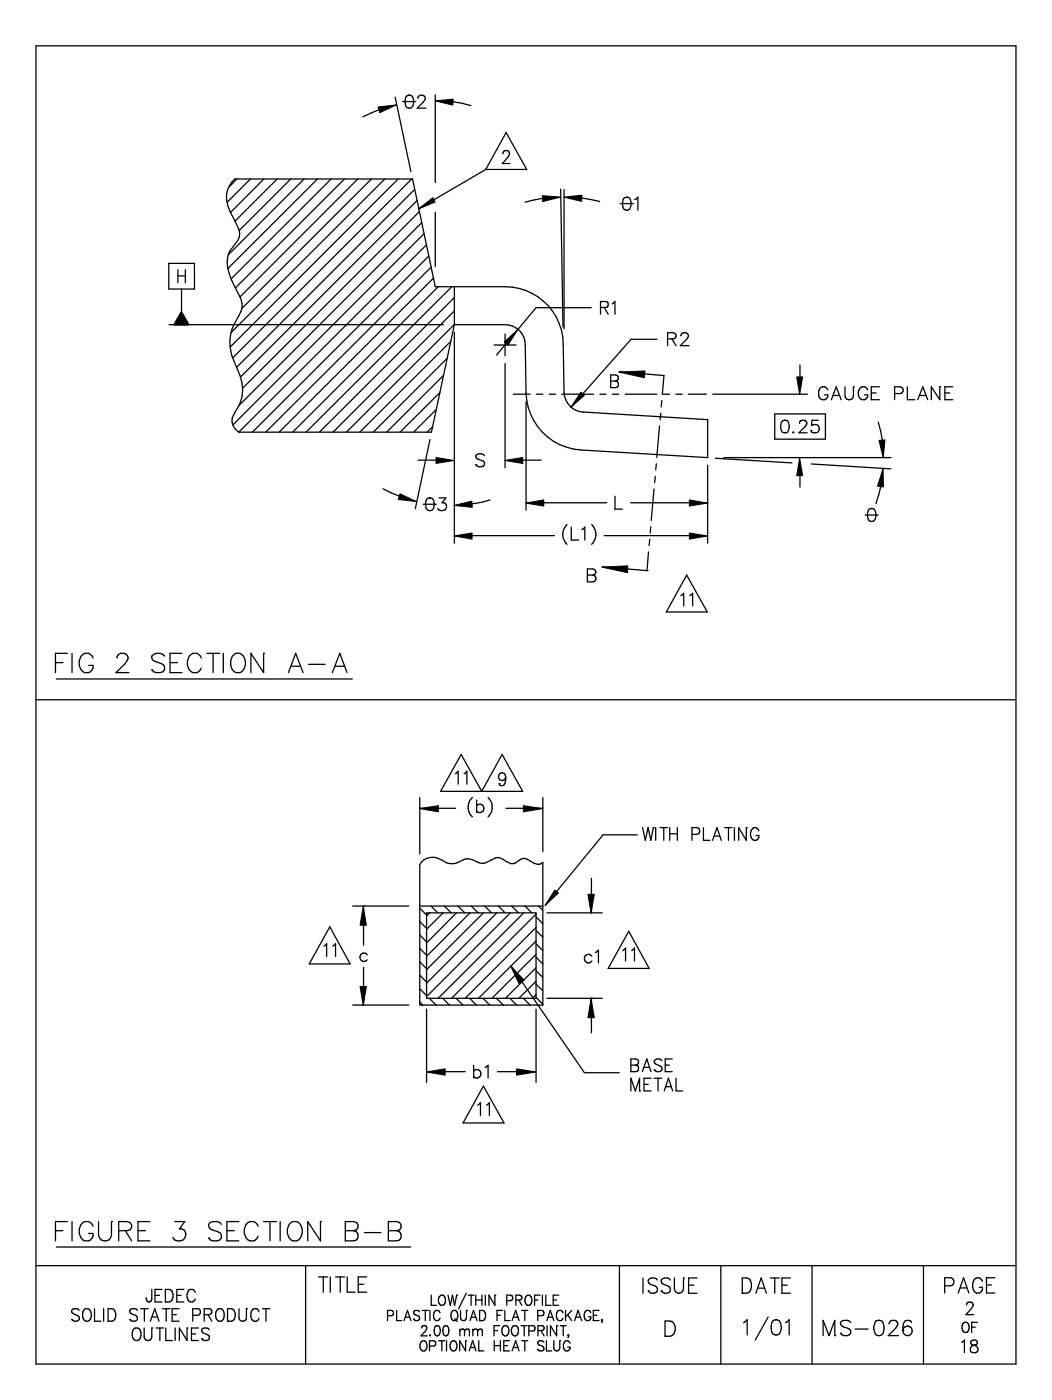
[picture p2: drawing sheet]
<svg xmlns="http://www.w3.org/2000/svg" width="210mm" height="280mm" viewBox="0 0 210 280" stroke-linecap="round" stroke-linejoin="round" font-family="sans-serif">
<g fill="none" stroke="#000" stroke-width=".25">
<path d="M7.2 9.2h195.5v263.1h-195.5zM78.8 19.4l3.2 14.9M81.2 19.1a.84 .84 0 0 1 1.2 .4 2.1 2.1 0 0 1-.3 2 .83 .83 0 0 1-1.2-.4 2.4 2.4 0 0 1 .3-2zM81.6 19h.1M83.4 19.6v-.1a.8 .8 0 0 1 .7-.5 .8 .8 0 0 1 .8 .5v.2l-.4 .7-1.3 1.2h1.8M86.8 18.9v17.6M47.3 35.7l-1.7 1.7M50 35.7l-4.7 4.7M52.6 35.7l-6.6 6.7M55.3 35.7l-8.4 8.5M58 35.7l-10.3 10.3M60.7 35.7l-15.2 15.2"/>
<path d="M63.4 35.7l-18 17.9M66.1 35.7l-20 20M68.7 35.7l-21.7 21.8M71.4 35.7l-23.5 23.6M74.1 35.7l-25.8 25.9M75.7 21.9l-3.3 1.4M76.8 35.7l-30.7 30.7M79.4 35.7l-33.5 33.6M80.3 20.3h2.7M82.1 35.7l-35.7 35.8M82.7 37.8l-35.5 35.6M90.4 20.3l3.6 .8"/>
<path d="M96.9 33.8l-13.4 7.9M100.4 30.7l.2-.5 .6-.1a.64 .64 0 0 1 .3 .9l-1.3 1.6h1.5M101 26.5l4.1 7.3h-8.2zM108.3 39.6l-3.5 .8M111.9 37.8l.4 27.5M112.5 37.9v27.7M116.1 39.5l3.6 .7M124.6 39.5a.84 .84 0 0 1 1.2 .3 2.1 2.1 0 0 1-.3 2 .83 .83 0 0 1-1.2-.3 2.4 2.4 0 0 1 .3-2zM124.9 39.4h.1M126.6 39.8l.7-.4v2.6M33.7 52.6h5.1v5.1h-5.1zM35.5 53.9v2.5"/>
<path d="M35.5 55.1h1.5M36.2 57.7v7.1M37 53.9v2.5M83.2 40.1l-35.2 35.2M83.7 42.3l-35.3 35.2M84.1 44.5l-36.4 36.4M84.6 46.7l-38.1 38.1M85.1 48.9l-37.5 37.4M85.6 51.1l-35.2 35.2M86 53.3l-33 33M86.5 55.5l-30.8 30.8M86.8 42.4v10.8"/>
<path d="M87.4 57.2l-29 29.1M90.1 57.2l-29 29.1M90.7 59.4l-27 26.9M90.7 57.2v7.6M123.7 40.6h2.7M33.7 64.8h54.8M34.7 64.8l1.5-2.6 1.5 2.6M87.8 78.4l-8 7.9M88.5 74.9l-11.3 11.4M89.2 71.6l-14.7 14.7M89.9 68.2l-18.1 18.1M90.7 64.8h10.1a4 4 0 0 1 4 4l.2 9.7a11.7 11.7 0 0 0 10.9 11.3l25.3 1.6v-7.6l-24.8-1.5a4.1 4.1 0 0 1-3.9-4l-.1-9.6a11.5 11.5 0 0 0-11.6-11.5h-14l-4.5-21.5h-35.5a4.8 4.8 0 0 0-1.3 5.5l1.4 3a3.3 3.3 0 0 1 .1 4.4 5.4 5.4 0 0 0-1.2 6.2l1 2.4a6.7 6.7 0 0 1 1.5 4.1l-.2 .9a13.1 13.1 0 0 0-2.2 5.8 11.4 11.4 0 0 0 1.5 5.8 7.8 7.8 0 0 1-.5 8.5 2.6 2.6 0 0 0-.4 2.5"/>
<path d="M90.7 64.8l-4.6 21.5h-38.5l-.7-.7-.4-.8M90.7 62.1l-24.3 24.2M90.7 64.8l-21.6 21.5M90.7 66.3v42.2M98.6 68.9h4.4M100.8 66.7v4.3M100.8 72.6v20.8M102.4 78.7h3.4M107 78.7h1.3M109.6 78.7h1.2M112.1 78.7h6.3M118 61.4h-11l-7.9 9.5"/>
<path d="M119.7 78.7h1.2M119.8 61.4l1.3-.1a.62 .62 0 0 0 .2-.7 .62 .62 0 0 0-.5-.4h-1v2.5M120.6 61.4l.7 1.3M121.9 74.9h.9a.62 .62 0 0 1 .6 .6 .62 .62 0 0 1-.6 .6l.4 .1a.7 .7 0 0 1 .2 .7 .7 .7 0 0 1-.6 .5h-.9zM121.9 76.1h.9M122.2 60.7l.5-.5v2.5M122.2 78.7h1.3M123.5 74.2l9 .8-.4 3.7M124.7 78.7h6.3M131.1 67.7h-5.2l-12 13.6M132.1 80l-.2 1.2M132.3 78.7h1.3"/>
<path d="M133.2 67.7h1.1a.61 .61 0 0 0 .5-1l-.5-.3h-1.1v2.6M134 67.7l.9 1.3M134.9 78.7h1.2M135.9 67.1l.1-.4a.8 .8 0 0 1 1.2 0l.2 .2-.2 .5-1.5 1.6h1.8M137.4 78.7h3.3M140.7 78.7h.1M142.2 78.7h18.9M159.6 72.9v2.3M165.2 77.9a.93 .93 0 0 0-1.1-.7 .93 .93 0 0 0-.8 1 1.1 1.1 0 0 0 .3 1.2 1.1 1.1 0 0 0 1.2 .3l.4-.5v-.4h-.7M165.9 79.8l1-2.6 .9 2.6M166.3 79h1.2M168.6 77.2v1.9a.86 .86 0 0 0 .8 .7 .86 .86 0 0 0 .9-.7v-1.9"/>
<path d="M170.3 77.2h.1M173.1 77.9a.96 .96 0 0 0-1.1-.7 .96 .96 0 0 0-.7 1 1.13 1.13 0 0 0 .2 1.2 1.13 1.13 0 0 0 1.2 .3l.4-.5v-.4h-.6M173.8 78.5h1M175.5 77.2h-1.7v2.6h1.7M178.5 78.6h1.1a.68 .68 0 0 0 .6-.7 .68 .68 0 0 0-.6-.7h-1.1v2.6M181 77.2v2.6h1.5M183.1 79.8l1-2.6 1 2.6M183.5 79h1.2M187.5 77.2h.1M187.5 77.2v2.6l-1.7-2.6v2.6M188.5 78.5h1M190.1 77.2h-1.6v2.6h1.6"/>
<path d="M76.4 97.6l3.3 1.5M83.5 91.9h3.6M85.3 99.5a.84 .84 0 0 1 1.2 .4 2.04 2.04 0 0 1-.2 1.9 .85 .85 0 0 1-1.3-.3 2.04 2.04 0 0 1 .3-2zM85.7 99.4h.1M85.8 87.8l-2.9 13.8M86.3 85.2l-1.1 1.1M87.1 81.8l-4.6 4.5M87.6 99.4h1.4l-.8 1a.82 .82 0 0 1 .9 .9 .82 .82 0 0 1-1.1 .6l-.5-.2-.1-.2M94.9 92.8h.1M96.7 91a.99 .99 0 0 0-1.8 .2l.5 .5a1.35 1.35 0 0 1 1.3 .7v.4a1.13 1.13 0 0 1-1.8 0M97.8 99.8l-3.5 .8M104.4 91.9h3.6"/>
<path d="M105 80.2v21.7M122.7 99.1v2.5h1.5M130.5 97.6l-.6 6.3M130.7 95.1l-.1 1.3M131 92.6l-.2 1.2M131.6 85l-.6 6.3M131.8 82.5l-.1 1.3M141.2 92.9v15.6M142.7 91.5l15.3 .9M144.4 91.4h33.4M154.6 82.6h10.1v5.1h-10.1zM156.1 84a.8 .8 0 0 1 1.2 .4 2.19 2.19 0 0 1-.2 1.9 .9 .9 0 0 1-1.2-.4 1.94 1.94 0 0 1 .2-1.9z"/>
<path d="M156.5 83.9h.1M158.3 86.2l-.1 .1h.2M159.5 84.5a.5 .5 0 0 1 .5-.6 .79 .79 0 0 1 1 .5v.2l-.4 .6-1.2 1.2h1.7M159.6 94.9v2.3M161.8 85.9h.1M161.9 92.6l15.8 1M163.3 83.9h-1.3l-.1 1.1a.91 .91 0 0 1 1.3-.1 .91 .91 0 0 1 0 1.3 .91 .91 0 0 1-1.3 0l-.1-.3M175.2 84.3l.8 3.5M175.7 97.1l-.9 3.4M84.4 100.7h2.7M90.7 106.9h19.9M105 100.4h16.1"/>
<path d="M113.1 104.7a2.69 2.69 0 0 0 0 4M114 105.2v2.6h1.5M116.1 105.8l.6-.6v2.6M117.2 113.6h1.1a.61 .61 0 0 1 .5 1l-.5 .2a.68 .68 0 0 1 .6 .7 .68 .68 0 0 1-.6 .7h-1.1zM117.2 114.8h1.1M118 104.7a2.69 2.69 0 0 1 0 4M120.2 113.2l8.9 .7M120.5 106.9h20.7M125.8 100.4h15.4M129.1 113.9h.1M129.4 110.2l-.3 3.7M129.6 107.7l-.1 1.2"/>
<path d="M129.9 105.2l-.2 1.2M135.9 118.9l.5-.4v2.5M137 114.8l4.1 7.4h-8.2zM137.6 118.9l.6-.4v2.5M172.6 102.8h2.6M173.4 101.6a.82 .82 0 0 1 1.2 .4 2.04 2.04 0 0 1-.2 2 .78 .78 0 0 1-1.2-.4 2.19 2.19 0 0 1 .2-2zM173.8 101.5h.1M7.2 139.7h195.5M11.1 132.3h1.5M11.2 135.6h59.1M13.4 130.4h-2.3v3.9M14.4 130.4v3.9"/>
<path d="M18.6 131.4a1.31 1.31 0 0 0-1.3-1 1.31 1.31 0 0 0-1.3 1 2.16 2.16 0 0 0 .9 2.9 1.29 1.29 0 0 0 1.7-1.5h-.9M23.3 131.4a.95 .95 0 0 1 .8-1h.7a.96 .96 0 0 1 .5 1.5l-.3 .6-1.9 1.8h2.6M30.3 133.7h.1M32.8 131a1.65 1.65 0 0 0-2.5 0 .92 .92 0 0 0 .7 1.1l1.1 .4a.95 .95 0 0 1 .4 1.6 1.77 1.77 0 0 1-2.2-.4M33.9 132.3h1.5M36.3 130.4h-2.4v3.9h2.4M40.2 131.4a1.31 1.31 0 0 0-1.3-1 1.31 1.31 0 0 0-1.3 1 2.16 2.16 0 0 0 .9 2.9 1.35 1.35 0 0 0 1.7-.9M41.3 130.4h2.5M42.5 130.4v3.9M44.6 130.4v3.9M46.4 131l.7-.6a1.8 1.8 0 0 1 1.9 2.4 1.45 1.45 0 0 1-1 1.4 1.45 1.45 0 0 1-1.6-.5 2.66 2.66 0 0 1 0-2.7zM52.6 130.4h.1"/>
<path d="M52.6 130.4v3.9l-2.5-3.9v3.9M57.6 134.3l1.4-3.9 1.5 3.9M58.1 133h1.8M61.6 132.6h3.3M66.3 134.3l1.5-3.9 1.4 3.9M66.9 133h1.8M83.8 159.2v11.3M90.9 154.5l.5-.5v2.6M92 150.6l4.1 7.4 4.1-7.4 4.1 7.4h-16.4zM92.6 154.5l.6-.5v2.6M94.3 159.2a2.59 2.59 0 0 0 0 3.9M95.1 159.7v2.5"/>
<path d="M97.4 159.2a2.68 2.68 0 0 1 0 3.9M99.6 156.5h.1M100.9 155.1a1.41 1.41 0 0 1-.7 1.8l-.5-.2-.1-.2M108.3 159.2v10.8M83.8 161.4h.1M83.8 161.4h7.1M84.1 172.1a3.2 3.2 0 0 1 4.1-.4 3.4 3.4 0 0 0 4.2 0 2.61 2.61 0 0 1 2.8 .4 1.92 1.92 0 0 0 1.9 .1l1.8-.9a2.26 2.26 0 0 1 2.2 .7 1.76 1.76 0 0 0 2.5-.2 1.3 1.3 0 0 1 1.6-.3l1.4 .9a1.36 1.36 0 0 0 1.7-.2v28.5h-24.5v-28.1zM95.1 160.9a.81 .81 0 0 1 1.2-.1 .81 .81 0 0 1 0 1.2 .81 .81 0 0 1-1.2-.1M100.9 161.4h7.4M118 175.4v6.9M127.1 166.7h-6.8l-11.5 14M128.2 165.2l.6 2.6 .5-2.6 .6 2.6 .5-2.6"/>
<path d="M130.4 165.2h.1M130.8 165.2v2.6M131.7 165.2h1.5M132.4 165.2v2.6M133.6 165.2v2.6M133.6 166.5h1.5M135.1 165.2v2.6M138.1 166.6h.9a.69 .69 0 0 0 .6-.7 .69 .69 0 0 0-.6-.7h-.9v2.6M140.4 165.2v2.6h1.3M142.2 167.8l.9-2.6 .8 2.6M142.5 166.9h1.1M144.6 165.2h1.5"/>
<path d="M145.4 165.2v2.6M146.5 165.2v2.6M148.9 165.2h.1M148.9 165.2v2.6l-1.5-2.6v2.6M151.4 165.9a.77 .77 0 0 0-.8-.7 .77 .77 0 0 0-.7 .7 1.25 1.25 0 0 0 1 1.9 .87 .87 0 0 0 .5-1h-.5M64.6 188.9l.6-.5v2.6M65.8 185l4.1 7.5h-8.2zM66.4 188.9l.6-.5v2.6M70.4 180.9h11.2M72.5 180.9h.1M72.5 180.9v7.8M72.5 193.1v7.6"/>
<path d="M73.3 190.6a.81 .81 0 0 0-1.2-.1 .81 .81 0 0 0 0 1.2 .81 .81 0 0 0 1.2-.1M83.8 180.9h24.5M83.8 181.3l1.3 1.4M83.8 184l1.3 1.3M83.8 186.7l1.3 1.4M83.8 189.4l1.3 1.3M83.8 192l1.3 1.4M83.8 194.7l1.3 1.4M83.8 197.4l1.3 1.4M85.1 182.3h21.9v17h-21.9zM85.7 199.3l1.3 1.4M85.7 182.3l-.6 .6"/>
<path d="M86 180.9l1.4 1.4M88.3 199.3l1.4 1.4M88.4 182.3l-3.3 3.3M88.7 180.9l1.3 1.4M91 199.3l1.4 1.4M91.1 182.3l-6 6M91.4 180.9l1.3 1.4M93.7 199.3l1.4 1.4M93.8 182.3l-8.7 8.6M94 180.9l1.4 1.4M96.4 199.3l1.3 1.4M96.5 182.3l-11.4 11.3"/>
<path d="M96.7 180.9l1.4 1.4M99 199.3l1.4 1.4M99.1 182.3l-14 14M99.4 180.9l1.4 1.4M101.7 199.3l1.4 1.4M101.8 182.3l-16.7 16.7M102 192.8l14.6 21.4h6.9M102.1 180.9l1.3 1.4M104.4 199.3l1.4 1.4M104.5 182.3l-17.1 17M104.8 180.9l1.3 1.4M107 182.5l-16.9 16.8"/>
<path d="M107 185.2l-14.2 14.1M107 187.9l-11.5 11.4M107 190.5l-8.9 8.8M107 193.2l-6.1 6.1M107 195.9l-3.5 3.4M107 198.6l-.8 .7M107 199.1l1.3 1.4M107 196.5l1.3 1.3M107 193.8l1.3 1.4M107 191.1l1.3 1.4M107 188.4l1.3 1.4M107 185.8l1.3 1.3"/>
<path d="M107 183.1l1.3 1.3M107.5 180.9l.8 .8M109.1 182.3h11.1M109.1 199.3h11.1M118 199.3h.1M118 199.3v6.9M118.1 190.9a.82 .82 0 0 0-1.2-.1 .82 .82 0 0 0 0 1.2 .82 .82 0 0 0 1.2-.1M118.8 190.2l.6-.5v2.5M124.3 189.8l.5-.5v2.6M125.5 185.9l4 7.4h-8.2zM126 189.8l.6-.5v2.6M70.4 200.7h11.2"/>
<path d="M83.8 200.1l.5 .6M85.1 214h.1M85.1 214h7.7M85.1 201.5v14.6M94.5 212.7v2.5M94.5 213.9a.81 .81 0 0 1 1.2-.1 .81 .81 0 0 1 0 1.2 .81 .81 0 0 1-1.2-.2M96.5 216.8l4.1 7.4h-8.2zM96.8 213.2l.6-.5v2.5M99.3 214h7.7M107 201.5v14.6M125.9 211.4l1.3 .1a.62 .62 0 0 1 .2 .7 .62 .62 0 0 1-.5 .4l.3 .2a.67 .67 0 0 1 .2 .7 .67 .67 0 0 1-.5 .5h-1zM125.9 217.8v-2.5l.9 2.5 .8-2.5v2.5"/>
<path d="M125.9 212.6h1M127.6 217.8h.1M128.2 214l.9-2.6 .8 2.6M128.5 213.1h1.1M128.5 216.5h.8M129.9 215.3h-1.4v2.5h1.4M130.5 213.6h.1M130.5 215.3h1.6M131.3 215.3v2.5M132.1 211.8a.82 .82 0 0 0-.9-.4 .82 .82 0 0 0-.7 .7 1.69 1.69 0 0 0 1.3 .8l.3 .3v.4a.97 .97 0 0 1-1.6 0M132.5 217.8l.9-2.5 .8 2.5M132.7 212.6h.9"/>
<path d="M132.8 217h1.1M134.1 211.4h-1.4v2.6h1.4M134.9 215.3v2.5h1.3M95.3 220.6l.6-.4v2.5M97.1 220.6l.5-.4v2.5M7.2 252.7h195.5M11.1 245.7h1.5M11.2 249h70.7M13.4 243.9h-2.3v3.8M14.4 243.9v3.8M18.6 244.8a1.31 1.31 0 0 0-1.3-1 1.31 1.31 0 0 0-1.3 1 2.21 2.21 0 0 0 .9 2.9 1.3 1.3 0 0 0 1.7-1.4h-.9M19.7 243.9v2.7a1.31 1.31 0 0 0 1.3 1.2 1.31 1.31 0 0 0 1.2-1.2v-2.7"/>
<path d="M22.2 243.9h.1M23.7 245.7h1.6l.6-.2a.88 .88 0 0 0 0-1.4l-.6-.2h-1.6v3.8M25 245.7l1.3 2M27.5 245.7h1.5M29.9 243.9h-2.4v3.8h2.4M30.3 257.4v1.9l-.1 .4a.51 .51 0 0 1-.9 0l-.1-.6M30.9 258.6h.9M32.3 257.4h-1.4v2.5h1.4M33 259.9h.1M33 257.4h.8a1.38 1.38 0 0 1 .8 1.3 1.38 1.38 0 0 1-.8 1.2h-.8zM34.9 243.9h2l-1.1 1.5a1.23 1.23 0 0 1 1.3 1.4 1.23 1.23 0 0 1-1.7 .9l-.5-.1-.4-.6M35.3 258.6h.8"/>
<path d="M36.7 257.4h-1.4v2.5h1.4M39 258a.85 .85 0 0 0-1-.6 .85 .85 0 0 0-.7 1 1.11 1.11 0 0 0 1.1 1.5l.6-.6M41.6 247.2h.1M44.2 244.4a1.65 1.65 0 0 0-2.6 0 .98 .98 0 0 0 .8 1.1l1.1 .4a.93 .93 0 0 1 .7 .7 .93 .93 0 0 1-.4 1 1.77 1.77 0 0 1-2.2-.4M45.3 245.7h1.5M47.6 243.9h-2.3v3.8h2.3M51.5 244.8a1.31 1.31 0 0 0-1.3-1 1.31 1.31 0 0 0-1.2 1 2.21 2.21 0 0 0 .8 2.9 1.33 1.33 0 0 0 1.7-.9M52.6 243.9h2.6M53.9 243.9v3.8M55.9 243.9v3.8M57.7 244.4a1.31 1.31 0 0 1 1.3-.6 1.31 1.31 0 0 1 1.1 1 2.21 2.21 0 0 1-.9 2.9 1.78 1.78 0 0 1-1.9-2.3zM61 252.7v19.6"/>
<path d="M63.6 254.9h1.8M63.9 243.9h.1M63.9 243.9v3.8l-2.5-3.8v3.8M64.5 254.9v3.1M65.9 254.9v3.1M67 254.9h1.8M67.9 254.9v3.1M68.9 243.9h1.6l.6 .2a.95 .95 0 0 1 0 1.4l-.6 .2a1.02 1.02 0 0 1 1 1 1.02 1.02 0 0 1-1 1h-1.6zM68.9 245.7h1.6M69.3 254.9v3.1h1.5M71.5 256.4h1M72.7 246.1h3.3"/>
<path d="M73.2 254.9h-1.7v3.1h1.7M77.5 243.9h1.6l.6 .2a.95 .95 0 0 1 0 1.4l-.6 .2a1.02 1.02 0 0 1 1 1 1.02 1.02 0 0 1-1 1h-1.6zM77.5 245.7h1.6M86 258.6v2h1.1M87.7 258.9a.67 .67 0 0 1 .8-.3 .67 .67 0 0 1 .4 .8v.4a.7 .7 0 0 1-.7 .8 .7 .7 0 0 1-.7-.8zM89.4 258.6l.5 2 .4-2 .4 2 .4-2M91.1 258.6h.1M93 258.2l-1.5 3.1M93.4 258.6h1.2M94 258.6v2M94.9 258.6v2M94.9 259.6h1.3"/>
<path d="M96.2 258.6v2M96.8 258.6v2M98.7 258.6h.1M98.7 258.6v2l-1.1-2v2M101.1 259.7h.8a.56 .56 0 0 0 .4-.6 .56 .56 0 0 0-.4-.5h-.8v2M102.9 259.6h.8l.2-.1 .2-.3a.51 .51 0 0 0-.4-.6h-.8v2M103.5 259.6l.6 1M104.9 258.9l.4-.3a1.07 1.07 0 0 1 .6 1.7l-.1 .2a.9 .9 0 0 1-1-.4 .9 .9 0 0 1 0-1zM106.7 259.6h.6M107.8 258.6h-1.1v2M108.2 258.6v2M108.9 258.6v2h1.1"/>
<path d="M110.4 259.6h.7M111.5 258.6h-1.1v2h1.1M123.6 252.7v19.6M128.3 255.2v3M129.3 257.7h.1M131.2 255.6a1.13 1.13 0 0 0-1.9 0 .8 .8 0 0 0 .6 .9l.8 .2a.77 .77 0 0 1 .5 .8 .77 .77 0 0 1-.7 .7h-.5l-.7-.5M131.9 257.7h.1M133.8 255.6a1.13 1.13 0 0 0-1.9 0 .77 .77 0 0 0 .6 .9l.7 .2a.77 .77 0 0 1 .6 .8 .77 .77 0 0 1-.7 .7h-.5l-.7-.5M134.6 255.2v2.1a.91 .91 0 0 0 .9 .9 .91 .91 0 0 0 .9-.9v-2.1M136.4 255.2h.1M137.4 256.6h1.1M139.1 255.2h-1.7v3h1.7"/>
<path d="M143.8 252.7v19.6M148.1 258.2h.1M148.1 255.2h.9a1.4 1.4 0 0 1 .9 1.8 1.28 1.28 0 0 1-.9 1.2h-.9zM150.8 258.2l1.1-3 1 3M151.2 257.2h1.3M153.7 255.2h1.8M154.6 255.2v3M156 256.6h1.1M157.7 255.2h-1.7v3h1.7M162 252.7v19.6M184.3 252.7v19.6M188.5 256.7h1.2a.82 .82 0 0 0 .6-.8 .82 .82 0 0 0-.6-.8h-1.2v3.1"/>
<path d="M191.2 258.2l1.1-3.1 1 3.1M191.6 257.1h1.3M196 255.8a.94 .94 0 0 0-1.4-.5 1.89 1.89 0 0 0 .2 2.9h.6a1.01 1.01 0 0 0 .6-1.2h-.6M196.8 256.5h1M198.5 255.1h-1.7v3.1h1.7M14.3 263.4h.1M15.8 261.6a.84 .84 0 0 0-.8-.3 .84 .84 0 0 0-.7 .6 1.69 1.69 0 0 0 1.3 .8l.2 .4v.3a.98 .98 0 0 1-1.5 0M16.9 261.4a.89 .89 0 0 1 1.3 .8 1.15 1.15 0 0 1-1.1 1.6 1.58 1.58 0 0 1-.2-2.4zM18.9 261.3v2.5h1.3M20.7 261.3v2.5M21.6 263.8h.1M21.6 261.3h.7a1.38 1.38 0 0 1 .8 1.2 1.38 1.38 0 0 1-.8 1.3h-.7z"/>
<path d="M25.9 263.4h.1M26.8 265.2a.89 .89 0 0 1 1.3 .9 1.22 1.22 0 0 1-.6 1.5 1.11 1.11 0 0 1-1.1-1.5zM27.4 261.6a.84 .84 0 0 0-.8-.3 .84 .84 0 0 0-.7 .6l.2 .3 .9 .4a.66 .66 0 0 1 .2 1.1 1.01 1.01 0 0 1-1.3-.3M28 261.3h1.6M28.8 265.1v1.8a.76 .76 0 0 0 .7 .7 .76 .76 0 0 0 .8-.7v-1.8M28.8 261.3v2.5M30 263.8l.9-2.5 .8 2.5M30.3 265.1h.1M30.3 262.9h1.1M31.1 265.1h1.6M31.9 265.1v2.5M32.4 261.3h1.5"/>
<path d="M33.1 265.1v2.5h1.3M33.2 261.3v2.5M34.4 262.5h.8M34.9 265.1v2.5M35.8 261.3h-1.4v2.5h1.4M37.3 265.1h.1M37.3 265.1v2.5l-1.5-2.5v2.5M38.2 266.3h.9M38.5 262.6h.9a.66 .66 0 0 0 .6-.7 .66 .66 0 0 0-.6-.6h-.9v2.5M39.6 265.1h-1.4v2.5h1.4M40.2 267.3h.1M40.7 262.5h1a.59 .59 0 0 0 .6-.6 .59 .59 0 0 0-.6-.6h-1v2.5"/>
<path d="M41.5 262.5l.8 1.3M41.8 265.5a.84 .84 0 0 0-.9-.4 .84 .84 0 0 0-.7 .6l.2 .4 1.3 .6 .1 .6a.98 .98 0 0 1-1.6 0M43.5 261.4a.85 .85 0 0 1 .9 0 .85 .85 0 0 1 .3 .8 1.11 1.11 0 0 1-1 1.6 1.58 1.58 0 0 1-.2-2.4zM45.4 263.8h.1M45.4 261.3h.8a1.38 1.38 0 0 1 .8 1.2 1.38 1.38 0 0 1-.8 1.3h-.8zM47.7 261.3v1.8a.74 .74 0 0 0 .7 .7 .74 .74 0 0 0 .8-.7v-1.8M49.2 261.3h.1M51.7 261.9a.82 .82 0 0 0-1-.6 .82 .82 0 0 0-.6 .9 1.11 1.11 0 0 0 1 1.6l.5-.4 .1-.2M52.3 261.3h1.5M53.1 261.3v2.5M77.3 262.7h.8l.2-.1 .2-.3a.54 .54 0 0 0-.4-.7h-.8v2.1M79.1 261.6v2.1h1.1"/>
<path d="M80.6 263.7l.7-2.1 .7 2.1M80.9 263h.8M82.5 263.4h.1M83.7 261.9a.64 .64 0 0 0-.6-.3 .64 .64 0 0 0-.6 .5l.4 .4 .6 .3a.51 .51 0 0 1 .2 .5 .51 .51 0 0 1-.4 .4l-.6-.1-.2-.2M84 268a.67 .67 0 0 1 .8-.3 .67 .67 0 0 1 .4 .8v.5a.7 .7 0 0 1-.7 .7 .7 .7 0 0 1-.7-.7zM84.1 265.1l.1-.3 .3-.1 .6 .1a.72 .72 0 0 1-.2 .9l-.9 1h1.2M84.3 261.6h1.1M84.9 261.6v2.1M85.7 268.7h.8l.3-.1a.56 .56 0 0 0-.3-.9h-.8v2M85.8 261.6v2.1M85.8 266.5v.2l.1-.1M86.9 264.8l.4-.1a1.2 1.2 0 0 1 0 2h-.2a1.43 1.43 0 0 1-.2-1.9z"/>
<path d="M87.1 264.7h.1M87.5 267.7h1.3M87.8 262.1a.67 .67 0 0 0-.8-.5 .67 .67 0 0 0-.5 .8 .92 .92 0 0 0 .9 1.3l.4-.5M88.2 267.7v2M88.6 264.8l.4-.1a1.12 1.12 0 0 1 .5 1.6l-.2 .3-.4 .1a1.43 1.43 0 0 1-.3-1.9zM88.9 264.7h.1M89.1 267.7v2M90.1 267.8l.2-.1a1.07 1.07 0 0 1 .7 1.7l-.2 .2a.9 .9 0 0 1-1-.4 .9 .9 0 0 1 .1-1zM90.3 261.7l.2-.1a1.08 1.08 0 0 1 .9 .8 1.08 1.08 0 0 1-.4 1.2l-.2 .1a1.08 1.08 0 0 1-.9-.8 1.08 1.08 0 0 1 .4-1.2zM90.7 263.3l.5 .5M91.8 265.7l.4-.3h.4l.1 .3M91.8 265.4v1.3"/>
<path d="M91.9 261.6v1.5a.59 .59 0 0 0 .6 .6 .59 .59 0 0 0 .6-.6v-1.5M92.7 265.7l.4-.3h.5l.1 1.3M92.7 265.7v1M92.9 267.7h.1M92.9 267.7v2l-1.2-2v2M93.1 261.6h.1M93.6 269.7l.7-2 .7 2M93.8 263.7l.7-2.1 .7 2.1M93.9 269h.8M94 263h.9M94.3 265.7l.5-.3h.4l.1 .3M94.3 265.4v1.3"/>
<path d="M95.3 265.7l.4-.3h.5v1.3M95.3 265.7v1M95.5 267.7v2h1M95.7 263.7h.1M95.7 261.6a1.09 1.09 0 0 1 1.2 .7 1.09 1.09 0 0 1-.4 1.3l-.8 .1zM98.6 265.6h.7M98.6 267.7v2M98.6 268.7h1.2M99.2 262.6h.6M99.7 264.7h-1.1v2M99.8 267.7v2M100.3 261.6h-1.1v2.1"/>
<path d="M100.5 264.8a.91 .91 0 0 1 1 .3 .91 .91 0 0 1 0 1.1 .63 .63 0 0 1-1 .4l-.4-.7 .1-.8zM100.5 268.7h.7M100.7 261.6v2.1h1M101.7 267.7h-1.2v2h1.2M102.2 263.7l.7-2.1 .7 2.1M102.2 269.7l.7-2 .7 2M102.4 264.8a.91 .91 0 0 1 1 .3 .91 .91 0 0 1 0 1.1 .67 .67 0 0 1-.8 .5 .67 .67 0 0 1-.6-.8l.1-.8zM102.4 263h.9M102.4 269h.9M103.9 264.7h1.3M104.1 261.6h1.2M104.1 267.7h1.2"/>
<path d="M104.6 264.7v2M104.7 261.6v2.1M104.7 267.7v2M105.5 265.7h.8a.54 .54 0 0 0 .5-.5 .54 .54 0 0 0-.5-.5h-.8v2M107.3 269.4h.1M107.3 262.7h.8l.3-.1 .1-.3a.54 .54 0 0 0-.4-.7h-.8v2.1M107.3 265.6h.8a.49 .49 0 0 0 .5-.4 .49 .49 0 0 0-.5-.5h-.8v2M107.9 265.6l.7 1.1M108.5 268a.66 .66 0 0 0-.7-.4 .66 .66 0 0 0-.5 .6l.2 .3 .9 .4a.48 .48 0 0 1 .1 .5 .48 .48 0 0 1-.4 .3l-.6-.1-.2-.2M109 267.7v2h1.1M109.1 263.7l.7-2.1 .7 2.1M109.2 264.7v2"/>
<path d="M109.4 263h.9M110.5 267.7v1.5a.59 .59 0 0 0 .6 .5 .59 .59 0 0 0 .6-.5v-1.5M111.1 264.7h.1M111.1 264.7v2l-1.3-2v2M111.7 267.7h.1M111.8 264.7h1.2M112.3 262.1a.67 .67 0 0 0-.8-.5 .67 .67 0 0 0-.5 .8 .92 .92 0 0 0 .9 1.3l.4-.5M112.4 264.7v2M112.8 261.6v2.1M113.3 262.5l.8 1.2M113.4 266.5v.2zM113.5 266.6l-.2 .5"/>
<path d="M113.7 268.2a.67 .67 0 0 0-.8-.5 .67 .67 0 0 0-.5 .8v.5a.67 .67 0 0 0 .7 .7 .67 .67 0 0 0 .6-.7h-.4M114.1 261.6l-1.3 1.4M114.7 263.7l.6-2.1 .8 2.1M114.9 263h.9M117.9 262.1a.67 .67 0 0 0-.8-.5 .67 .67 0 0 0-.5 .8 .92 .92 0 0 0 .9 1.3 .7 .7 0 0 0 .4-.8h-.4M118.4 262.6h.7M119.5 261.6h-1.1v2.1h1.1M120.1 263.4v.3zM120.2 263.6l-.2 .4M132.7 266.8h.1M132.7 263.7h1a1.62 1.62 0 0 1 1.1 1.6 1.62 1.62 0 0 1-1.1 1.5h-1zM148.4 264.1l.7-.6v3"/>
<path d="M153.3 262.9l-2.6 4.7M154.3 263.7a.94 .94 0 0 1 1.4 .4 2.26 2.26 0 0 1-.3 2.3 .94 .94 0 0 1-1.4-.5 2.57 2.57 0 0 1 .3-2.2zM154.7 263.5h.1M156.7 264.1l.8-.6v3M164.2 266.7v-3.1l1.2 3.1 1.2-3.1v3.1M166.6 266.7h.1M167.7 266.2h.1M169.7 264a1.36 1.36 0 0 0-2 0 .85 .85 0 0 0 .6 .9l.8 .3a.73 .73 0 0 1 .6 .5 .73 .73 0 0 1-.3 .8 1.31 1.31 0 0 1-1.7-.3M170.6 265.4h2.6M174.8 263.7a1.03 1.03 0 0 1 1.5 .5 2.57 2.57 0 0 1-.3 2.3 .94 .94 0 0 1-1.5-.4 2.49 2.49 0 0 1 .3-2.4zM175.2 263.6h.1M177.4 264.3a.71 .71 0 0 1 .6-.7h.5a.74 .74 0 0 1 .5 1.2l-1.8 1.9h2.1"/>
<path d="M180.1 265.6h.1M181.9 264a.94 .94 0 0 0-1.3-.3l-.3 .5-.2 1.4M191.9 268l.5-.4v2.5M192.3 264.1l.2-.1a.98 .98 0 0 1 .8 1.6 .67 .67 0 0 1-.8 .4 .67 .67 0 0 1-.5-.7 1.3 1.3 0 0 1 .3-1.2zM192.8 260.6a.51 .51 0 0 1 .5-.6h.4a.58 .58 0 0 1 .3 .9l-1.3 1.6h1.5M193.8 267.7a.48 .48 0 0 0 .2 .8 .91 .91 0 0 1 1 .4 .91 .91 0 0 1-.1 1.1 .91 .91 0 0 1-1.3-.4 .94 .94 0 0 1 1.1-1.1 .48 .48 0 0 0 .2-.8l-.3-.1zM193.9 265h.7M195 264h-1.1v2"/>
<circle cx="100.1" cy="155.1" r=".76"/>
<circle cx="181.1" cy="265.7" r=".93"/>
</g>
<g fill="#000" stroke="#000" stroke-width=".2">
<path d="M75.4 21.4l3.7-.5-3.3 1.6z" fill-rule="evenodd"/>
<path d="M83.5 41.7l2.9-2.2 .4 .8z" fill-rule="evenodd"/>
<path d="M86.8 20.1l3.6-.3-.1 1.2z" fill-rule="evenodd"/>
<path d="M108.2 39.1l3.6 .3-3.5 .8z" fill-rule="evenodd"/>
<path d="M112.5 39.4l3.6-.4-.1 1.2z" fill-rule="evenodd"/>
<path d="M36.2 62.3l1.4 2.6h-2.9z" fill-rule="evenodd"/>
<path d="M100.6 68.3l2.7-2.5-2 3.1z" fill-rule="evenodd"/>
<path d="M115.9 78.3l.7 .6-2.7 2.5z" fill-rule="evenodd"/>
<path d="M123.5 74.3l5.2-.2-.1 1.3z" fill-rule="evenodd"/>
<path d="M159 75.3h1.1l-.5 3.5z" fill-rule="evenodd"/>
<path d="M79.8 98.6l3.3 1.5-3.6-.4z" fill-rule="evenodd"/>
<path d="M87 91.3l3.6 .6-3.6 .6z" fill-rule="evenodd"/>
<path d="M100.7 91.9l3.6-.6v1.2z" fill-rule="evenodd"/>
<path d="M104.9 100.4l3.6-.6v1.2z" fill-rule="evenodd"/>
<path d="M137.5 99.8l3.6 .6-3.6 .6z" fill-rule="evenodd"/>
<path d="M159.6 91.4l.5 3.6h-1.1z" fill-rule="evenodd"/>
<path d="M176.2 93.6l.1 3.6-1.2-.1z" fill-rule="evenodd"/>
<path d="M175.4 87.9l1.2-.1-.4 3.6z" fill-rule="evenodd"/>
<path d="M90.6 107l3.6-.6v1.2z" fill-rule="evenodd"/>
<path d="M90.6 100.9l3.5-.8 .1 1.2z" fill-rule="evenodd"/>
<path d="M120.1 113.2l5.2-.2-.1 1.3z" fill-rule="evenodd"/>
<path d="M137.5 106.4l3.6 .6-3.6 .6z" fill-rule="evenodd"/>
<path d="M83.7 161.4l3.8-.5v1.2z" fill-rule="evenodd"/>
<path d="M104.4 160.9l3.8 .5-3.8 .7z" fill-rule="evenodd"/>
<path d="M110.7 177.7l.7 .6-2.6 2.5z" fill-rule="evenodd"/>
<path d="M117.3 178.5h1.3l-.7 3.8z" fill-rule="evenodd"/>
<path d="M72.5 181l.6 3.7h-1.3z" fill-rule="evenodd"/>
<path d="M71.8 197h1.3l-.6 3.7z" fill-rule="evenodd"/>
<path d="M101.9 192.9l2.7 2.8-1.1 .7z" fill-rule="evenodd"/>
<path d="M85 214l3.8-.6v1.3z" fill-rule="evenodd"/>
<path d="M103.1 213.4l3.8 .6-3.8 .7z" fill-rule="evenodd"/>
<path d="M117.9 199.4l.7 3.8h-1.3z" fill-rule="evenodd"/>
</g>
</svg>
